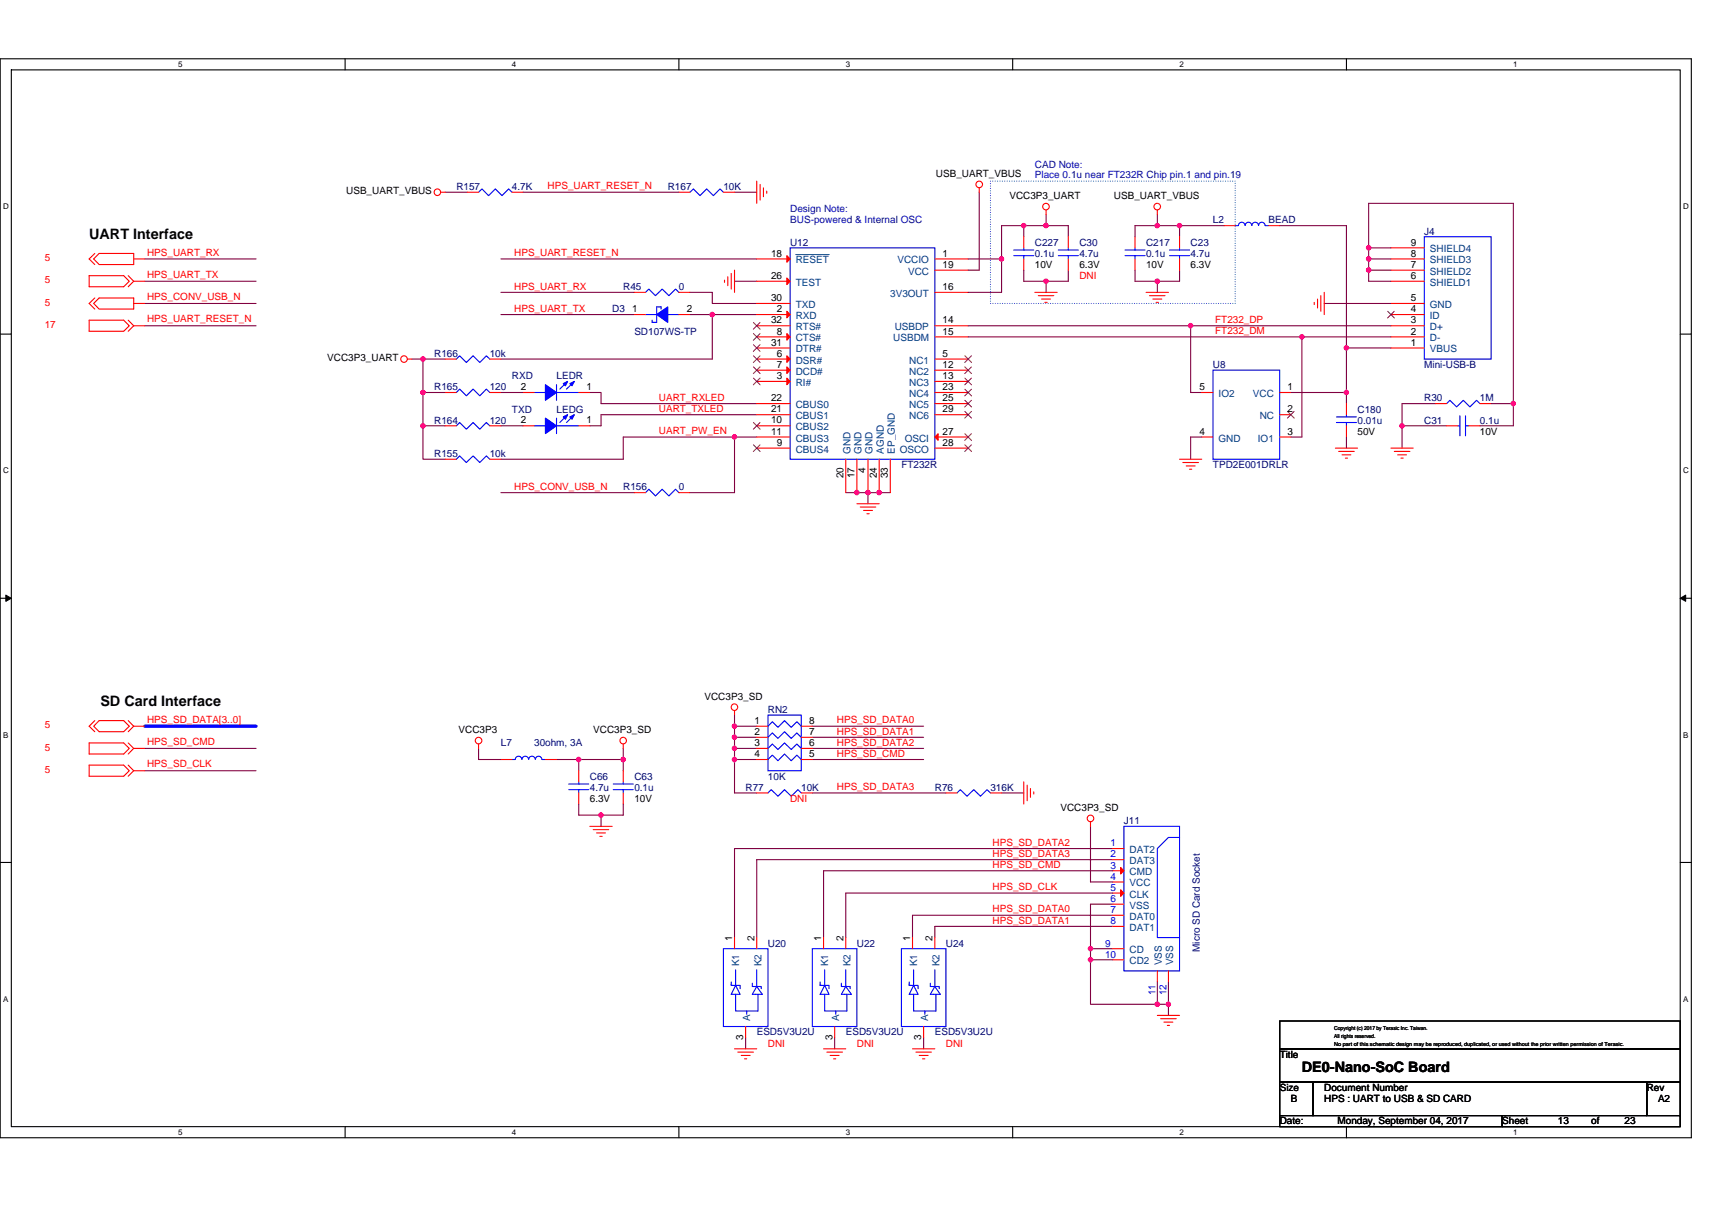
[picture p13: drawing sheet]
<svg xmlns="http://www.w3.org/2000/svg" width="297mm" height="210mm" viewBox="0 0 297 210" stroke-linecap="round" stroke-linejoin="round" font-family="sans-serif">
<defs><g id="words">
<g font-size="2.5">
<text x="15.5" y="41.5">UART Interface</text>
<text x="17.4" y="122.5">SD Card Interface</text>
<text x="225.9" y="186.1">DE0-Nano-SoC Board</text>
</g>
<g font-size="1.7" fill="#0000a0">
<text x="179.6" y="29.1">CAD Note:</text>
<text x="179.6" y="30.9">Place 0.1u near FT232R Chip pin.1 and pin.19</text>
<text x="137.1" y="36.8">Design Note:</text>
<text x="137.1" y="38.6">BUS-powered &amp; Internal OSC</text>
</g>
<g font-size="1.7">
<text x="60.1" y="33.7">USB_UART_VBUS</text>
<text x="162.4" y="30.7">USB_UART_VBUS</text>
<text x="175.1" y="34.5">VCC3P3_UART</text>
<text x="193.3" y="34.5">USB_UART_VBUS</text>
<text x="133.8" y="44.5">18</text>
<text x="163.6" y="44.5">1</text>
<text x="163.6" y="46.5">19</text>
<text x="179.6" y="46.5">10V</text>
<text x="187.3" y="46.5">6.3V</text>
<text x="198.9" y="46.5">10V</text>
<text x="206.6" y="46.5">6.3V</text>
<text x="244.8" y="46.5">7</text>
<text x="244.8" y="44.5">8</text>
<text x="244.8" y="42.6">9</text>
<text x="133.8" y="52.3">30</text>
<text x="133.8" y="48.4">26</text>
<text x="163.6" y="50.3">16</text>
<text x="244.8" y="52.3">5</text>
<text x="244.8" y="48.4">6</text>
<text x="109.7" y="54.2">1</text>
<text x="119.1" y="54.2">2</text>
<text x="133.8" y="56.1">32</text>
<text x="133.8" y="60">31</text>
<text x="134.8" y="54.2">2</text>
<text x="134.8" y="58.1">8</text>
<text x="163.6" y="56.1">14</text>
<text x="163.6" y="58.1">15</text>
<text x="244.8" y="60">1</text>
<text x="244.8" y="58.1">2</text>
<text x="244.8" y="56.1">3</text>
<text x="244.8" y="54.2">4</text>
<text x="56.8" y="62.7">VCC3P3_UART</text>
<text x="134.8" y="61.9">6</text>
<text x="134.8" y="63.8">7</text>
<text x="134.8" y="65.8">3</text>
<text x="163.6" y="61.9">5</text>
<text x="163.6" y="63.8">12</text>
<text x="163.6" y="65.8">13</text>
<text x="90.4" y="67.7">2</text>
<text x="101.8" y="67.7">1</text>
<text x="133.8" y="69.6">22</text>
<text x="133.8" y="71.6">21</text>
<text x="163.6" y="69.6">25</text>
<text x="163.6" y="71.6">29</text>
<text x="163.6" y="67.7">23</text>
<text x="208.1" y="67.7">5</text>
<text x="223.4" y="71.6">2</text>
<text x="223.4" y="67.7">1</text>
<text x="90.4" y="73.5">2</text>
<text x="101.8" y="73.5">1</text>
<text x="133.8" y="75.4">11</text>
<text x="133.8" y="73.5">10</text>
<text x="134.8" y="77.4">9</text>
<text x="163.6" y="77.4">28</text>
<text x="163.6" y="75.4">27</text>
<text x="208.1" y="75.4">4</text>
<text x="223.4" y="75.4">3</text>
<text x="235.5" y="75.4">50V</text>
<text x="256.8" y="75.4">10V</text>
<text x="146.3" y="83" transform="rotate(-90 146.3 83)">20</text>
<text x="148.3" y="83" transform="rotate(-90 148.3 83)">17</text>
<text x="150.2" y="82" transform="rotate(-90 150.2 82)">4</text>
<text x="152.1" y="83" transform="rotate(-90 152.1 83)">24</text>
<text x="154.1" y="83" transform="rotate(-90 154.1 83)">33</text>
<text x="122.2" y="121.4">VCC3P3_SD</text>
<text x="130.9" y="125.6">1</text>
<text x="140.4" y="125.6">8</text>
<text x="79.6" y="127.2">VCC3P3</text>
<text x="102.9" y="127.2">VCC3P3_SD</text>
<text x="130.9" y="127.6">2</text>
<text x="130.9" y="129.5">3</text>
<text x="130.9" y="131.4">4</text>
<text x="140.4" y="131.4">5</text>
<text x="140.4" y="129.5">6</text>
<text x="140.4" y="127.6">7</text>
<text x="102.3" y="139.1">6.3V</text>
<text x="110.1" y="139.1">10V</text>
<text x="184" y="140.7">VCC3P3_SD</text>
<text x="127" y="163.3" transform="rotate(-90 127 163.3)">1</text>
<text x="130.9" y="163.3" transform="rotate(-90 130.9 163.3)">2</text>
<text x="142.5" y="163.3" transform="rotate(-90 142.5 163.3)">1</text>
<text x="146.3" y="163.3" transform="rotate(-90 146.3 163.3)">2</text>
<text x="157.9" y="163.3" transform="rotate(-90 157.9 163.3)">1</text>
<text x="161.8" y="163.3" transform="rotate(-90 161.8 163.3)">2</text>
<text x="129" y="180.4" transform="rotate(-90 129 180.4)">3</text>
<text x="144.4" y="180.4" transform="rotate(-90 144.4 180.4)">3</text>
<text x="159.8" y="180.4" transform="rotate(-90 159.8 180.4)">3</text>
<text x="222" y="183.6">Title</text>
<text x="222" y="189.3">Size</text>
<text x="224" y="191.3">B</text>
<text x="229.8" y="189.3">Document Number</text>
<text x="229.8" y="191.3">HPS : UART to USB &amp; SD CARD</text>
<text x="285.7" y="189.3">Rev</text>
<text x="287.7" y="191.3">A2</text>
<text x="222" y="195.1">Date:</text>
<text x="232.1" y="195.1">Monday, September 04, 2017</text>
<text x="260.6" y="195.1">Sheet</text>
<text x="270.3" y="195.1">13</text>
<text x="276.1" y="195.1">of</text>
<text x="281.9" y="195.1">23</text>
</g>
<g font-size="1.7" fill="#000080">
<text x="79.2" y="33">R157</text>
<text x="88.8" y="33">4.7K</text>
<text x="115.9" y="33">R167</text>
<text x="125.5" y="33">10K</text>
<text x="210.5" y="38.8">L2</text>
<text x="220.1" y="38.8">BEAD</text>
<text x="247.1" y="40.7">J4</text>
<text x="137.1" y="42.6">U12</text>
<text x="179.6" y="42.6">C227</text>
<text x="179.6" y="44.6">0.1u</text>
<text x="187.3" y="42.6">C30</text>
<text x="187.3" y="44.6">4.7u</text>
<text x="198.9" y="42.6">C217</text>
<text x="198.9" y="44.6">0.1u</text>
<text x="206.6" y="42.6">C23</text>
<text x="206.6" y="44.6">4.7u</text>
<text x="108.1" y="50.4">R45</text>
<text x="117.8" y="50.4">0</text>
<text x="106.2" y="54.2">D3</text>
<text x="110.1" y="58.1">SD107WS-TP</text>
<text x="75.3" y="61.9">R166</text>
<text x="85" y="61.9">10k</text>
<text x="88.8" y="65.8">RXD</text>
<text x="96.6" y="65.8">LEDR</text>
<text x="210.5" y="63.9">U8</text>
<text x="247.1" y="63.9">Mini-USB-B</text>
<text x="75.3" y="67.7">R165</text>
<text x="85" y="67.7">120</text>
<text x="88.8" y="71.6">TXD</text>
<text x="96.6" y="71.6">LEDG</text>
<text x="235.5" y="71.6">C180</text>
<text x="247.1" y="69.7">R30</text>
<text x="256.8" y="69.7">1M</text>
<text x="75.3" y="73.5">R164</text>
<text x="85" y="73.5">120</text>
<text x="235.5" y="73.5">0.01u</text>
<text x="247.1" y="73.5">C31</text>
<text x="256.8" y="73.5">0.1u</text>
<text x="75.3" y="79.3">R155</text>
<text x="85" y="79.3">10k</text>
<text x="156.4" y="81.2">FT232R</text>
<text x="210.5" y="81.2">TPD2E001DRLR</text>
<text x="108.1" y="85.1">R156</text>
<text x="117.8" y="85.1">0</text>
<text x="133.2" y="123.7">RN2</text>
<text x="86.9" y="129.5">L7</text>
<text x="92.7" y="129.5">30ohm, 3A</text>
<text x="102.3" y="135.3">C66</text>
<text x="102.3" y="137.2">4.7u</text>
<text x="110.1" y="135.3">C63</text>
<text x="110.1" y="137.2">0.1u</text>
<text x="129.4" y="137.2">R77</text>
<text x="133.2" y="135.3">10K</text>
<text x="139" y="137.2">10K</text>
<text x="162.2" y="137.2">R76</text>
<text x="171.8" y="137.2">316K</text>
<text x="195" y="143">J11</text>
<text x="133.2" y="164.3">U20</text>
<text x="148.7" y="164.3">U22</text>
<text x="164.1" y="164.3">U24</text>
<text x="208.2" y="165.2" transform="rotate(-90 208.2 165.2)">Micro SD Card Socket</text>
<text x="131.3" y="179.7">ESD5V3U2U</text>
<text x="146.7" y="179.7">ESD5V3U2U</text>
<text x="162.2" y="179.7">ESD5V3U2U</text>
</g>
<g font-size="1.7" fill="#f00">
<text x="95" y="32.9">HPS_UART_RESET_N</text>
<text x="7.8" y="45.3">5</text>
<text x="25.5" y="44.4">HPS_UART_RX</text>
<text x="89.2" y="44.4">HPS_UART_RESET_N</text>
<text x="7.8" y="49.2">5</text>
<text x="7.8" y="53">5</text>
<text x="25.5" y="48.2">HPS_UART_TX</text>
<text x="25.5" y="52.1">HPS_CONV_USB_N</text>
<text x="89.2" y="50.2">HPS_UART_RX</text>
<text x="187.3" y="48.4">DNI</text>
<text x="7.8" y="56.9">17</text>
<text x="25.5" y="55.9">HPS_UART_RESET_N</text>
<text x="89.2" y="54.1">HPS_UART_TX</text>
<text x="210.8" y="58">FT232_DM</text>
<text x="210.8" y="56">FT232_DP</text>
<text x="114.3" y="71.5">UART_TXLED</text>
<text x="114.3" y="69.6">UART_RXLED</text>
<text x="114.3" y="75.4">UART_PW_EN</text>
<text x="89.2" y="85">HPS_CONV_USB_N</text>
<text x="25.5" y="125.4">HPS_SD_DATA[3..0]</text>
<text x="145.2" y="125.5">HPS_SD_DATA0</text>
<text x="7.8" y="130.3">5</text>
<text x="7.8" y="126.4">5</text>
<text x="25.5" y="129.3">HPS_SD_CMD</text>
<text x="145.2" y="127.5">HPS_SD_DATA1</text>
<text x="145.2" y="129.4">HPS_SD_DATA2</text>
<text x="145.2" y="131.3">HPS_SD_CMD</text>
<text x="7.8" y="134.1">5</text>
<text x="25.5" y="133.2">HPS_SD_CLK</text>
<text x="145.2" y="137.1">HPS_SD_DATA3</text>
<text x="137.1" y="139.1">DNI</text>
<text x="172.2" y="146.8">HPS_SD_DATA2</text>
<text x="172.2" y="148.7">HPS_SD_DATA3</text>
<text x="172.2" y="150.6">HPS_SD_CMD</text>
<text x="172.2" y="154.5">HPS_SD_CLK</text>
<text x="172.2" y="160.3">HPS_SD_DATA1</text>
<text x="172.2" y="158.3">HPS_SD_DATA0</text>
<text x="133.2" y="181.6">DNI</text>
<text x="148.7" y="181.6">DNI</text>
<text x="164.1" y="181.6">DNI</text>
</g>
<g font-size="1.7" fill="#004080">
<text x="138.1" y="45.7">RESET</text>
<text x="155.7" y="45.7">VCCIO</text>
<text x="157.6" y="47.7">VCC</text>
<text x="248.1" y="47.7">SHIELD2</text>
<text x="248.1" y="45.7">SHIELD3</text>
<text x="248.1" y="43.8">SHIELD4</text>
<text x="138.1" y="53.4">TXD</text>
<text x="138.1" y="49.6">TEST</text>
<text x="154.4" y="51.5">3V3OUT</text>
<text x="248.1" y="53.4">GND</text>
<text x="248.1" y="49.6">SHIELD1</text>
<text x="138.1" y="55.4">RXD</text>
<text x="138.1" y="59.2">CTS#</text>
<text x="138.1" y="57.3">RTS#</text>
<text x="155" y="59.2">USBDM</text>
<text x="155.2" y="57.3">USBDP</text>
<text x="248.1" y="59.2">D-</text>
<text x="248.1" y="57.3">D+</text>
<text x="248.1" y="55.4">ID</text>
<text x="138.1" y="63.1">DSR#</text>
<text x="138.1" y="61.2">DTR#</text>
<text x="138.1" y="65">DCD#</text>
<text x="157.8" y="63.1">NC1</text>
<text x="157.8" y="65">NC2</text>
<text x="248.1" y="61.2">VBUS</text>
<text x="138.1" y="67">RI#</text>
<text x="138.1" y="70.8">CBUS0</text>
<text x="157.8" y="67">NC3</text>
<text x="157.8" y="70.8">NC5</text>
<text x="157.8" y="68.9">NC4</text>
<text x="211.4" y="68.9">IO2</text>
<text x="217.4" y="68.9">VCC</text>
<text x="138.1" y="72.7">CBUS1</text>
<text x="138.1" y="76.6">CBUS3</text>
<text x="138.1" y="74.7">CBUS2</text>
<text x="157" y="76.6">OSCI</text>
<text x="157.8" y="72.7">NC6</text>
<text x="211.4" y="76.6">GND</text>
<text x="218.2" y="76.6">IO1</text>
<text x="218.6" y="72.7">NC</text>
<text x="138.1" y="78.5">CBUS4</text>
<text x="147.5" y="78.7" transform="rotate(-90 147.5 78.7)">GND</text>
<text x="149.5" y="78.7" transform="rotate(-90 149.5 78.7)">GND</text>
<text x="151.4" y="78.7" transform="rotate(-90 151.4 78.7)">GND</text>
<text x="153.3" y="78.7" transform="rotate(-90 153.3 78.7)">AGND</text>
<text x="155.3" y="78.7" transform="rotate(-90 155.3 78.7)">EP_GND</text>
<text x="156.1" y="78.5">OSCO</text>
<text x="196" y="150">DAT3</text>
<text x="196" y="148">DAT2</text>
<text x="196" y="151.9">CMD</text>
<text x="196" y="153.8">VCC</text>
<text x="196" y="155.8">CLK</text>
<text x="196" y="157.7">VSS</text>
<text x="196" y="159.6">DAT0</text>
<text x="196" y="161.5">DAT1</text>
<text x="128.2" y="167.7" transform="rotate(-90 128.2 167.7)">K1</text>
<text x="132.1" y="167.7" transform="rotate(-90 132.1 167.7)">K2</text>
<text x="143.7" y="167.7" transform="rotate(-90 143.7 167.7)">K1</text>
<text x="147.5" y="167.7" transform="rotate(-90 147.5 167.7)">K2</text>
<text x="159.1" y="167.7" transform="rotate(-90 159.1 167.7)">K1</text>
<text x="163" y="167.7" transform="rotate(-90 163 167.7)">K2</text>
<text x="196" y="165.4">CD</text>
<text x="196" y="167.3">CD2</text>
<text x="201.6" y="167.5" transform="rotate(-90 201.6 167.5)">VSS</text>
<text x="203.5" y="167.5" transform="rotate(-90 203.5 167.5)">VSS</text>
<text x="130.2" y="177.2" transform="rotate(-90 130.2 177.2)">A</text>
<text x="145.6" y="177.2" transform="rotate(-90 145.6 177.2)">A</text>
<text x="161.1" y="177.2" transform="rotate(-90 161.1 177.2)">A</text>
</g>
<g font-size="1.7" fill="#00f">
<text x="192.7" y="146.9">1</text>
<text x="192.7" y="148.8">2</text>
<text x="192.7" y="150.7">3</text>
<text x="192.7" y="152.7">4</text>
<text x="192.7" y="154.6">5</text>
<text x="192.7" y="156.5">6</text>
<text x="192.7" y="158.5">7</text>
<text x="192.7" y="160.4">8</text>
<text x="191.7" y="166.2">10</text>
<text x="191.7" y="164.3">9</text>
<text x="200.5" y="172.7" transform="rotate(-90 200.5 172.7)">11</text>
<text x="202.4" y="172.7" transform="rotate(-90 202.4 172.7)">12</text>
</g>
<g font-size="1.4">
<text x="30.9" y="11.7">5</text>
<text x="88.8" y="11.7">4</text>
<text x="146.7" y="11.7">3</text>
<text x="204.7" y="11.7">2</text>
<text x="262.6" y="11.7">1</text>
<text x=".5" y="36.3">D</text>
<text x="292" y="36.3">D</text>
<text x=".5" y="82.1">C</text>
<text x="292" y="82.1">C</text>
<text x=".5" y="128">B</text>
<text x="292" y="128">B</text>
<text x=".5" y="173.8">A</text>
<text x="292" y="173.8">A</text>
<text x="30.9" y="197">5</text>
<text x="88.8" y="197">4</text>
<text x="146.7" y="197">3</text>
<text x="204.7" y="197">2</text>
<text x="262.6" y="197">1</text>
</g>
<g font-size="1">
<text x="231.5" y="178.8">Copyright (c) 2017 by Terasic Inc. Taiwan.</text>
<text x="231.5" y="181.5">No part of this schematic design may be reproduced, duplicated, or used without the prior written permission of Terasic.</text>
<text x="231.5" y="180.1">All rights reserved.</text>
</g>
</g></defs>
<path d="M0 10.2h293.5v187.2h-293.5zM2 12.1h289.5v183.4h-289.5z" fill="none" stroke="#000" stroke-width=".19"/>
<g fill="#fff">
<path d="M30.9 10.4h.8v1.6h-.8z"/>
<path d="M30.9 195.7h.8v1.6h-.8z"/>
</g>
<path d="M59.9 10.2v1.9M59.9 195.5v1.9" fill="none" stroke="#000" stroke-width=".19"/>
<g fill="#fff">
<path d="M88.8 10.4h.8v1.6h-.8z"/>
<path d="M88.8 195.7h.8v1.6h-.8z"/>
</g>
<path d="M117.8 10.2v1.9M117.8 195.5v1.9" fill="none" stroke="#000" stroke-width=".19"/>
<g fill="#fff">
<path d="M146.7 10.4h.8v1.6h-.8z"/>
<path d="M146.7 195.7h.8v1.6h-.8z"/>
</g>
<path d="M175.7 10.2v1.9M175.7 195.5v1.9" fill="none" stroke="#000" stroke-width=".19"/>
<g fill="#fff">
<path d="M204.7 10.4h.7v1.6h-.7z"/>
<path d="M204.7 195.7h.7v1.6h-.7z"/>
</g>
<path d="M233.6 10.2v1.9M233.6 195.5v1.9" fill="none" stroke="#000" stroke-width=".19"/>
<g fill="#fff">
<path d="M262.6 10.4h.7v1.6h-.7z"/>
<path d="M262.6 195.7h.7v1.6h-.7z"/>
<path d="M.5 35.1h1v1.5h-1z"/>
<path d="M292 35.1h1v1.5h-1z"/>
<path d="M.5 80.9h1v1.5h-1z"/>
<path d="M292 80.9h1v1.5h-1z"/>
</g>
<path d="M0 58h2M291.5 58h2" fill="none" stroke="#000" stroke-width=".19"/>
<g fill="#fff">
<path d="M.5 126.7h.9v1.6h-.9z"/>
<path d="M292 126.7h.9v1.6h-.9z"/>
</g>
<path d="M0 103.8h2M291.5 103.8h2" fill="none" stroke="#000" stroke-width=".19"/>
<path d="M1 103.3l1 .5-1 .6zM291.5 103.8l1-.5v1.1z" fill="#000" stroke="#000" stroke-width=".17"/>
<g fill="#fff">
<path d="M.5 172.6h.9v1.5h-.9z"/>
<path d="M292 172.6h.9v1.5h-.9z"/>
</g>
<path d="M0 149.7h2M291.5 149.7h2M222 177.2h69.5v4.8h-69.5zM222 182h69.5v5.8h-69.5zM222 187.8h5.8v5.8h-5.8zM222 193.6h38.6v1.9h-38.6zM227.8 187.8h57.9v5.8h-57.9zM260.6 193.6h30.9v1.9h-30.9zM285.7 187.8h5.8v5.8h-5.8z" fill="none" stroke="#000" stroke-width=".19"/>
<path d="M171.8 31.4h42.5v21.3h-42.5z" fill="none" stroke="#0080ff" stroke-width=".19" stroke-dasharray="0 .4"/>
<g fill="none" stroke="#800040" stroke-width=".19">
<path d="M77.3 33.4h3.8M90.8 33.4h27M127.4 33.4h3.9M169.9 33.4v13.5h-1.9M177.6 39.2h-3.8v5.7M177.6 39.2h3.9M177.6 39.2v1.9M181.5 39.2h3.9v1.9M181.5 37.2v2M200.8 39.2h3.9M200.8 37.2v2M200.8 39.2h-3.9v1.9"/>
<path d="M204.7 39.2v1.9M204.7 39.2h7.7M222 39.2h11.6v21.2M25.1 52.7h19.3M25.1 48.8h19.3M25.1 56.5h19.3M25.1 44.9h19.3M86.9 44.9h44.4M86.9 50.7h23.2M86.9 54.6h23.2M119.7 50.7h3.9v2h7.7M119.7 54.6h3.9"/>
<path d="M123.6 54.6h7.7M123.6 54.6v7.7h-36.7M127.4 48.8h3.9M168 56.5h38.6M168 44.9h5.8M168 58.5h57.9M173.8 44.9v5.8h-5.8M177.6 46.9v1.9h3.9M181.5 48.8v1.9M185.4 46.9v1.9h-3.9M196.9 46.9v1.9h3.9M200.8 48.8v1.9"/>
<path d="M204.7 46.9v1.9h-3.9M206.6 56.5h34.7M206.6 56.5v11.6h1.9M225.9 58.5h15.4M225.9 58.5v17.3h-1.9M229.8 52.7h11.5M237.5 44.9h3.8M237.5 44.9v2M237.5 43v-7.7h25.1v34.7M237.5 46.9h3.8M237.5 46.9v1.9h3.8M241.3 43h-3.8v1.9"/>
<path d="M71.5 62.3h1.9M73.4 68.1v5.8M73.4 73.9v5.8h3.9M73.4 73.9h3.9M73.4 62.3h3.9M73.4 68.1h3.9M73.4 62.3v5.8M86.9 73.9h3.9M86.9 68.1h3.9M102.3 68.1h2v1.9h27M127.4 75.8h-19.3v3.9h-21.2M127.4 75.8h3.9"/>
<path d="M127.4 75.8v9.7h-7.7M131.3 72h-27v1.9h-2M208.5 75.8h-1.9v3.9M224 68.1h9.6M233.6 60.4v7.7M233.6 60.4h7.7M233.6 75.8v2M233.6 68.1v1.9M243.3 73.9v3.9M249.1 70h-5.8v3.9h7.7M258.7 70h3.9M262.6 70v3.9h-5.8"/>
<path d="M86.9 85.5h23.2M146.7 85.5h3.9M150.6 85.5v1.9M154.5 85.5h-3.9M25.1 133.8h19.3M25.1 129.9h19.3M83 129.9v1.9h3.9M96.6 131.8h3.8M100.4 131.8h7.7v2M100.4 139.5v2h3.9M100.4 131.8v2M108.1 139.5v2h-3.8"/>
<path d="M108.1 129.9v1.9M127.4 131.8v5.8h3.9M127.4 126v2M127.4 128v1.9M127.4 129.9v1.9M127.4 124.1v1.9M127.4 126h3.9M127.4 128h3.9M127.4 129.9h3.9M127.4 131.8h3.9M140.9 137.6h23.2M140.9 126h19.3"/>
<path d="M140.9 128h19.3M140.9 129.9h19.3M140.9 131.8h19.3M173.8 137.6h3.8M104.3 141.5v1.9M189.2 143.4v9.7h3.9M193.1 147.3h-65.7v15.4M193.1 149.2h-61.8v13.5M193.1 158.8h-34.8v3.9M193.1 151.1h-50.2v11.6M193.1 155h-46.4v7.7M193.1 156.9h-3.9v7.7"/>
<path d="M189.2 164.6h3.9M189.2 166.6h3.9M189.2 164.6v2M189.2 166.6v7.7h11.6M193.1 160.8h-30.9v1.9M200.8 170.4v3.9M200.8 174.3h1.9M202.7 170.4v3.9M202.7 174.3v1.9M129.4 180.1v1.9M144.8 180.1v1.9M160.2 180.1v1.9"/>
</g>
<g fill="#f0f" stroke="#f0f" stroke-width=".19">
<circle cx="152.5" cy="85.5" r=".38"/>
<circle cx="150.6" cy="85.5" r=".38"/>
<circle cx="148.7" cy="85.5" r=".38"/>
<circle cx="127.4" cy="126" r=".38"/>
<circle cx="127.4" cy="129.9" r=".38"/>
<circle cx="127.4" cy="127.9" r=".38"/>
<circle cx="127.4" cy="131.8" r=".38"/>
<circle cx="200.8" cy="174.3" r=".38"/>
<circle cx="202.7" cy="174.3" r=".38"/>
<circle cx="189.2" cy="164.6" r=".38"/>
<circle cx="189.2" cy="166.5" r=".38"/>
<circle cx="243.2" cy="73.9" r=".38"/>
<circle cx="262.6" cy="70" r=".38"/>
<circle cx="108.1" cy="131.8" r=".38"/>
<circle cx="100.4" cy="131.8" r=".38"/>
<circle cx="104.3" cy="141.5" r=".38"/>
<circle cx="225.9" cy="58.4" r=".38"/>
<circle cx="206.6" cy="56.5" r=".38"/>
<circle cx="233.6" cy="60.4" r=".38"/>
<circle cx="204.6" cy="39.1" r=".38"/>
<circle cx="200.8" cy="39.1" r=".38"/>
<circle cx="200.8" cy="48.8" r=".38"/>
<circle cx="233.6" cy="68.1" r=".38"/>
<circle cx="177.6" cy="39.1" r=".38"/>
<circle cx="173.8" cy="44.9" r=".38"/>
<circle cx="181.5" cy="48.8" r=".38"/>
<circle cx="181.5" cy="39.1" r=".38"/>
<circle cx="73.4" cy="73.9" r=".38"/>
<circle cx="123.6" cy="54.6" r=".38"/>
<circle cx="73.4" cy="62.3" r=".38"/>
<circle cx="73.4" cy="68.1" r=".38"/>
<circle cx="127.4" cy="75.8" r=".38"/>
<circle cx="237.5" cy="43" r=".38"/>
<circle cx="237.5" cy="44.9" r=".38"/>
<circle cx="237.5" cy="46.9" r=".38"/>
</g>
<path d="M25.1 126h19.3" fill="none" stroke="#00f" stroke-width=".57"/>
<g fill="none" stroke="#f00" stroke-width=".19">
<path d="M76.5 33.4h.8M81.1 33.4h1.9M88.8 33.4h2M117.8 33.4h1.9M125.5 33.4h1.9M131.3 31.4v3.9M131.9 32v2.7M132.5 32.6v1.5M133 33.2v.3M169.9 32.6v.8M181.5 36.4v.8M200.8 36.4v.8"/>
<path d="M212.4 39.2h1.9M220.1 39.2h1.9M15.5 55.6h6l.9 .9-.9 1h-6zM15.5 47.8h6l.9 1-.9 1h-6zM16.3 44.9l.9-.9h6v1.9h-6zM16.4 44l-.9 .9 .9 1M16.4 51.7l-.9 1 .9 .9M17.2 51.7h6v1.9h-6l-.9-.9zM22.2 55.6l1 .9M22.2 47.8l1 1M23.2 44.9h1.9M23.2 52.7h1.9"/>
<path d="M23.2 56.5h1.9M23.2 48.8h1.9M23.2 56.5l-1 1M23.2 48.8l-1 1M110.1 50.7h1.9M110.1 54.6h1.9M117.8 50.7h1.9M117.8 54.6h1.9M125.7 48.6v.4M126.3 48v1.6M126.9 47.5v2.7M127.4 46.9v3.8"/>
<path d="M131.3 44.9h5.8M131.3 52.7h5.8M131.3 54.6h5.8M131.3 58.5h5.8M131.3 56.5h5.8M131.3 48.8h5.8M162.2 46.9h5.8M162.2 44.9h5.8M162.2 50.7h5.8M162.2 56.5h5.8M162.2 58.5h5.8M177.6 41.1v1.9"/>
<path d="M177.6 44.9v2M179.6 50.7h3.8M180.1 51.3h2.7M180.7 51.9h1.6M181.3 52.5h.4M185.4 41.1v1.9M185.4 44.9v2M196.9 41.1v1.9M196.9 44.9v2M198.9 50.7h3.8M199.5 51.3h2.6M200 51.9h1.6"/>
<path d="M200.6 52.5h.4M204.7 41.1v1.9M204.7 44.9v2M228 52.5v.4M228.6 51.9v1.5M229.2 51.3v2.7M229.8 50.7v3.9M241.3 58.5h5.8M241.3 56.5h5.8M241.3 54.6h5.8M241.3 52.7h5.8M241.3 48.8h5.8"/>
<path d="M241.3 46.9h5.8M241.3 44.9h5.8M241.3 43h5.8M70.7 62.3h.8M77.3 79.7h1.9M77.3 73.9h1.9M77.3 68.1h1.9M77.3 62.3h1.9M85 79.7h1.9M85 73.9h1.9M85 68.1h1.9M85 62.3h1.9"/>
<path d="M90.8 68.1h1.9M90.8 73.9h1.9M100.4 68.1h1.9M100.4 73.9h1.9M131.3 62.3h5.8M131.3 60.4h5.8M131.3 64.2h5.8M131.3 66.2h5.8M131.3 70h5.8M131.3 72h5.8M131.3 75.8h5.8M131.3 73.9h5.8"/>
<path d="M131.3 77.8h5.8M146.7 79.7v5.8M148.7 79.7v5.8M150.6 79.7v5.8M152.5 79.7v5.8M154.5 79.7v5.8M162.2 62.3h5.8M162.2 64.2h5.8M162.2 66.2h5.8M162.2 70h5.8M162.2 72h5.8M162.2 68.1h5.8"/>
<path d="M162.2 75.8h5.8M162.2 77.8h5.8M204.7 79.7h3.8M208.5 75.8h2M208.5 68.1h2M222 68.1h2M222 72h2M222 75.8h2M231.7 77.8h3.8M232.3 78.3h2.7M232.9 78.9h1.5M233.4 79.5h.4"/>
<path d="M233.6 70v2M233.6 73.9v1.9M241.3 60.4h5.8M241.3 77.8h3.9M241.9 78.3h2.7M242.5 78.9h1.5M243.1 79.5h.4M249.1 70h1.9M251 73.9h1.9M254.8 73.9h2M256.8 70h1.9M110.1 85.5h1.9"/>
<path d="M117.8 85.5h1.9M148.7 87.4h3.8M149.3 88h2.7M149.8 88.6h1.6M150.4 89.2h.4M205.2 80.3h2.7M205.8 80.9h1.6M206.4 81.4h.4M15.5 128.9h6l.9 1-.9 1h-6zM15.5 132.8h6l.9 1-.9 .9h-6zM16.4 125.1l-.9 .9 .9 1M17.2 125.1h4.3l.9 .9-.9 1h-4.3l-.9-1z"/>
<path d="M22.2 128.9l1 1M22.2 132.8l1 1M22.2 125.1l1 .9M23.2 129.9h1.9M23.2 129.9l-1 1M23.2 126h1.9M23.2 126l-1 1M23.2 133.8h1.9M23.2 133.8l-1 .9M83 129.1v.8M86.9 131.8h1.9M94.6 131.8h2"/>
<path d="M100.4 133.8v1.9M100.4 137.6v1.9M108.1 129.1v.8M108.1 133.8v1.9M108.1 137.6v1.9M127.4 123.3v.8M131.3 137.6h1.9M131.3 126h1.9M131.3 128h1.9M131.3 129.9h1.9M131.3 131.8h1.9M139 137.6h1.9"/>
<path d="M139 131.8h1.9M139 129.9h1.9M139 128h1.9M139 126h1.9M164.1 137.6h1.9M171.8 137.6h2M177.6 135.7v3.8M178.2 136.2v2.8M178.8 136.8v1.6M179.4 137.4v.4M102.3 143.4h3.9M102.9 144h2.7"/>
<path d="M103.5 144.5h1.5M104.1 145.1h.4M189.2 142.6v.8M193.1 149.2h1.9M193.1 151.1h1.9M193.1 153.1h1.9M193.1 155h1.9M193.1 156.9h1.9M193.1 158.8h1.9M193.1 147.3h1.9M127.4 162.7v1.9M129.4 178.1v2"/>
<path d="M131.3 162.7v1.9M142.9 162.7v1.9M144.8 178.1v2M146.7 162.7v1.9M158.3 162.7v1.9M160.2 178.1v2M162.2 162.7v1.9M193.1 160.8h1.9M193.1 164.6h1.9M193.1 166.6h1.9M200.8 176.2h3.9M200.8 168.5v1.9"/>
<path d="M201.4 176.8h2.7M201.9 177.4h1.6M202.5 177.9h.4M202.7 168.5v1.9M127.4 182h3.9M128 182.6h2.7M128.6 183.2h1.6M129.2 183.7h.4M142.9 182h3.8M143.5 182.6h2.7M144 183.2h1.6M144.6 183.7h.4"/>
<path d="M158.3 182h3.9M158.9 182.6h2.7M159.5 183.2h1.5M160.1 183.7h.4"/>
<circle cx="75.9" cy="33.4" r=".57"/>
<circle cx="169.9" cy="32" r=".57"/>
<circle cx="181.5" cy="35.9" r=".57"/>
<circle cx="200.8" cy="35.9" r=".57"/>
<circle cx="70.1" cy="62.3" r=".57"/>
<circle cx="83" cy="128.5" r=".57"/>
<circle cx="108.1" cy="128.5" r=".57"/>
<circle cx="127.4" cy="122.7" r=".57"/>
<circle cx="189.2" cy="142" r=".57"/>
</g>
<g fill="none" stroke="#00f" stroke-width=".19">
<path d="M83 33.4l.6-.6 1.2 1.2 1.1-1.2 1.2 1.2 1.2-1.2 .5 .6M119.7 33.4l.6-.6 1.2 1.2 1.1-1.2 1.2 1.2 1.1-1.2 .6 .6M214.3 39.2h.6M214.9 39.1a.57 .57 0 0 1 .6-.5 .57 .57 0 0 1 .5 .5M216 39.1a.57 .57 0 0 1 .6-.5 .57 .57 0 0 1 .6 .5M217.2 39.1a.58 .58 0 0 1 .6-.5 .58 .58 0 0 1 .6 .5 .56 .56 0 0 1 .5-.5 .56 .56 0 0 1 .6 .5M219.5 39.2h.6M112 50.7l.6-.5 1.1 1.1 1.2-1.1 1.2 1.1 1.1-1.1 .6 .5M112 54.6h1.9M114.7 53.6v-.3h-.8v2.6h-.7v-.3M115.9 54.6h1.9M137.1 43h25.1v36.7h-25.1z"/>
<path d="M175.9 44.4h3.5M175.9 43.4h3.5M177.6 43v.4M177.6 44.4v.5M183.6 44.4h3.5M183.6 43.4h3.5M185.4 43v.4M185.4 44.4v.5M195.2 44.4h3.5M195.2 43.4h3.5M196.9 43v.4M196.9 44.4v.5"/>
<path d="M202.9 44.4h3.5M202.9 43.4h3.5M204.7 43v.4M204.7 44.4v.5M247.1 41.1h11.6v21.2h-11.6zM79.2 79.7l.6-.6 1.1 1.2 1.2-1.2 1.1 1.2 1.2-1.2 .6 .6M79.2 73.9l.6-.6 1.1 1.2 1.2-1.2 1.1 1.2 1.2-1.2 .6 .6M79.2 68.1l.6-.6 1.1 1.2 1.2-1.2 1.1 1.2 1.2-1.2 .6 .6M79.2 62.3l.6-.6 1.1 1.2 1.2-1.2 1.1 1.2 1.2-1.2 .6 .6M92.7 68.1h1.9M92.7 73.9h1.9M96.6 66.8v2.7"/>
<path d="M96.6 68.1h3.8M96.6 72.6v2.6M96.6 73.9h3.8M98.3 66.4l-1.2 1.1M98.3 72.2l-1.2 1.1M99.5 66.4l-1.2 1.1M99.5 72.2l-1.2 1.1M210.5 64.2h11.5v15.5h-11.5zM231.9 73.3h3.4M231.9 72.3h3.4M233.6 72v.3M233.6 73.3v.6"/>
<path d="M251 70l.6-.5 1.1 1.1 1.2-1.1 1.1 1.1 1.2-1.1 .6 .5M252.9 73.9h.4M253.3 72.2v3.4M254.3 73.9h.5M254.3 72.2v3.4M112 85.5l.6-.6 1.1 1.2 1.2-1.2 1.2 1.2 1.1-1.2 .6 .6M88.8 131.8h.6M89.4 131.8a.58 .58 0 0 1 .6-.6 .58 .58 0 0 1 .6 .6 .57 .57 0 0 1 .5-.6 .57 .57 0 0 1 .6 .6M91.7 131.8a.57 .57 0 0 1 .6-.6 .57 .57 0 0 1 .6 .6M92.9 131.8a.56 .56 0 0 1 .6-.6 .56 .56 0 0 1 .5 .6M94 131.8h.6M98.7 137h3.4"/>
<path d="M98.7 136.1h3.4M100.4 135.7v.4M100.4 137v.6M106.4 137h3.5M106.4 136.1h3.5M108.1 135.7v.4M108.1 137v.6M133.2 124.1h5.8v9.7h-5.8zM133.2 137.6l.6-.6 1.2 1.2 1.1-1.2 1.2 1.2 1.1-1.2 .6 .6M133.2 126l.8-.8 1 1 1.1-1.1 1.2 1.1 1-1 .7 .8M133.2 128l.8-.8 1 .9 1.1-1.1 1.2 1.1 1-.9 .7 .8M133.2 129.9l.8-.8 1 1 1.1-1.2 1.2 1.2 1-1 .7 .8"/>
<path d="M133.2 131.8l.8-.8 1 1 1.1-1.1 1.2 1.1 1-1 .7 .8M166 137.6l.6-.6 1.2 1.2 1.1-1.2 1.2 1.2 1.2-1.2 .5 .6M195 143.4h9.7v25.1h-9.7zM204.7 145.3h-2l-1.9 2v15.4h3.9M125.5 164.6h7.7v13.5h-7.7zM126.9 170.4v.6h1.5v.6M127.6 172.6v2.9h3.9v-2.9M127.6 171l.8 1.6h-1.5zM127.6 168.3v2.7M129.6 175.5v.5M130.5 170.6v.6h1.6v.4M131.3 171.2l1 1.4h-1.8z"/>
<path d="M131.3 168.3v2.9M140.9 164.6h7.8v13.5h-7.8zM142.3 170.4v.6h1.5v.6M143.1 172.6v2.9h3.8v-2.9M143.1 171l.7 1.6h-1.5zM143.1 168.3v2.7M145 175.5v.5M146 170.6v.6h1.5v.4M146.7 171.2l1 1.4h-1.7zM146.7 168.3v2.9M156.4 164.6h7.7v13.5h-7.7zM157.8 170.4v.6h1.5v.6"/>
<path d="M158.5 172.6v2.9h3.9v-2.9M158.5 171l.8 1.6h-1.5zM158.5 168.3v2.7M160.5 175.5v.5M161.4 170.6v.6h1.6v.4M162.2 171.2l.9 1.4h-1.7zM162.2 168.3v2.9"/>
</g>
<g fill="#00f" stroke="#00f" stroke-width=".19">
<path d="M94.6 66.8l2 1.3-2 1.4z" fill-rule="evenodd"/>
<path d="M98.9 66.6l.7-.4-.4 .8z" fill-rule="evenodd"/>
<path d="M97.7 66.6l.8-.4-.4 .8z" fill-rule="evenodd"/>
<path d="M113.9 54.6l2-1.3v2.6z" fill-rule="evenodd"/>
<path d="M94.6 72.6l2 1.3-2 1.3z" fill-rule="evenodd"/>
<path d="M98.9 72.3l.7-.3-.4 .7z" fill-rule="evenodd"/>
<path d="M97.7 72.3l.8-.3-.4 .7z" fill-rule="evenodd"/>
</g>
<g fill="#f00" stroke="#f00" stroke-width=".19">
<path d="M194.4 150.5l.6 .6-.6 .6z"/>
<path d="M194.4 154.4l.6 .6-.6 .6z"/>
<path d="M136.5 44.4l.6 .5-.6 .6z"/>
<path d="M136.5 54l.6 .6-.6 .6z"/>
<path d="M136.5 57.9l.6 .6-.6 .5z"/>
<path d="M136.5 61.7l.6 .6-.6 .6z"/>
<path d="M136.5 63.7l.6 .5-.6 .6z"/>
<path d="M136.5 65.6l.6 .6-.6 .6z"/>
<path d="M162.2 75.8l.6-.5v1.1z"/>
<path d="M136.5 48.2l.6 .6-.6 .6z"/>
</g>
<g fill="none" stroke="#804000" stroke-width=".17">
<path d="M130.7 57.9l1.2 1.2M130.7 56l1.2 1.1M130.7 59.8l1.2 1.2M131.9 57.9l-1.2 1.2M131.9 56l-1.2 1.1M131.9 59.8l-1.2 1.2M240.8 54l1.1 1.2M241.9 54l-1.2 1.2M130.7 61.7l1.2 1.2M130.7 63.7l1.2 1.1M130.7 65.6l1.2 1.2M130.7 73.3l1.2 1.2"/>
<path d="M130.7 77.2l1.2 1.2M131.9 61.7l-1.2 1.2M131.9 63.7l-1.2 1.1M131.9 65.6l-1.2 1.2M131.9 73.3l-1.2 1.2M131.9 77.2l-1.2 1.2M167.4 61.7l1.2 1.2M167.4 63.7l1.2 1.1M167.4 65.6l1.2 1.2M167.4 69.5l1.2 1.1M167.4 71.4l1.2 1.2M167.4 67.5l1.2 1.2"/>
<path d="M167.4 75.3l1.2 1.1M167.4 77.2l1.2 1.2M168.5 61.7l-1.1 1.2M168.5 63.7l-1.1 1.1M168.5 65.6l-1.1 1.2M168.5 69.5l-1.1 1.1M168.5 71.4l-1.1 1.2M168.5 67.5l-1.1 1.2M168.5 75.3l-1.1 1.1M168.5 77.2l-1.1 1.2M223.4 71.4l1.2 1.2M224.5 71.4l-1.1 1.2"/>
</g>
<path d="M138.1 44.2h5.8" fill="none" stroke="#004080" stroke-width=".17"/>
<use href="#words"/>
</svg>
